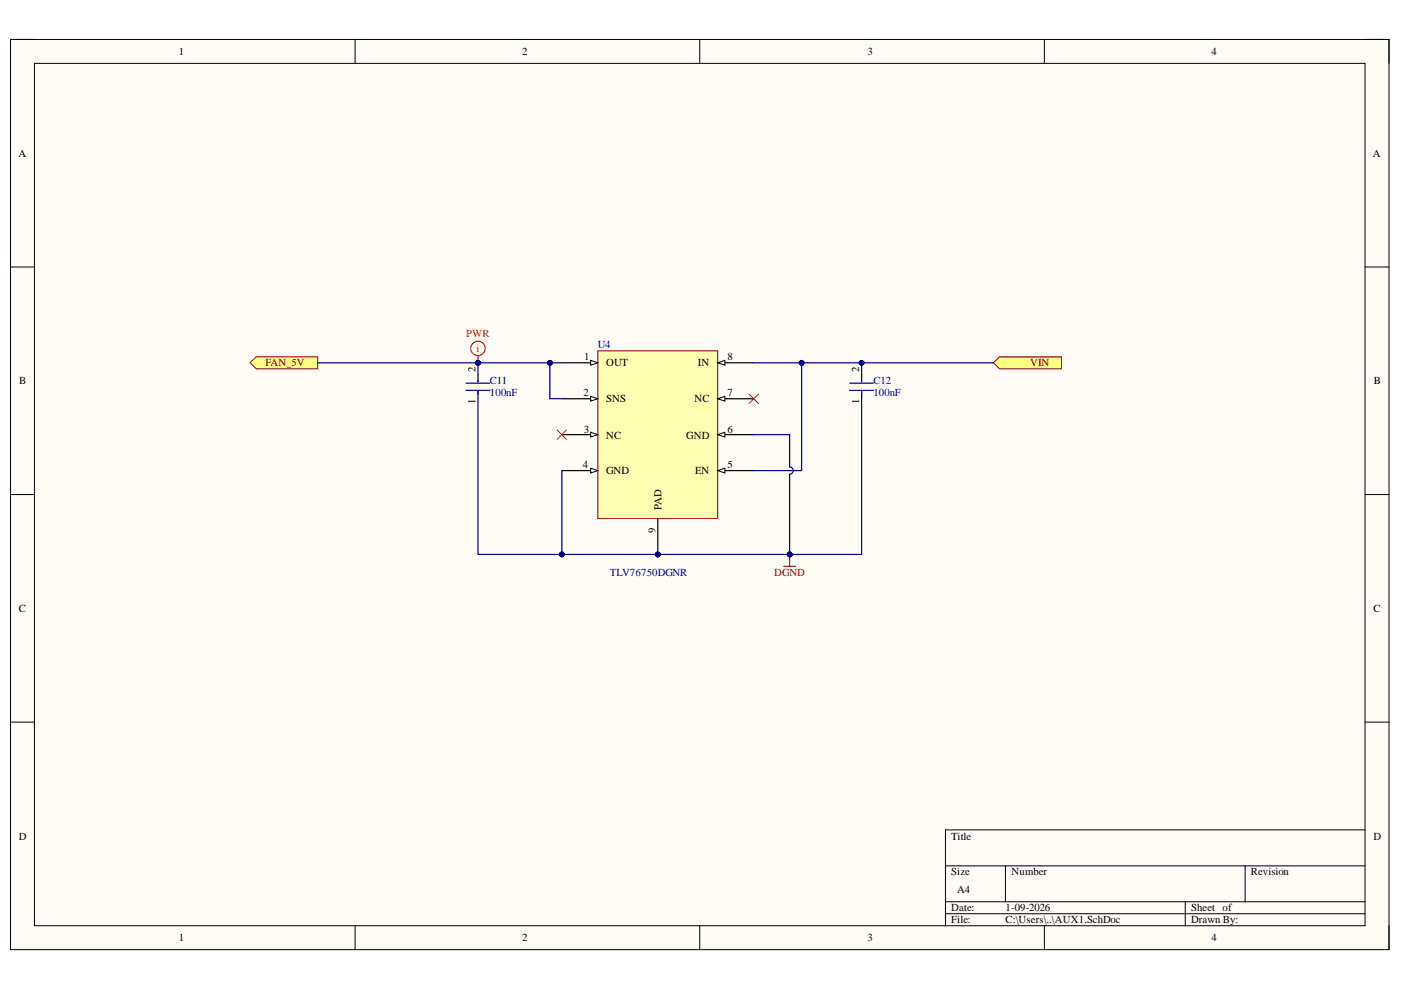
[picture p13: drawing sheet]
<svg xmlns="http://www.w3.org/2000/svg" width="297mm" height="210mm" viewBox="0 0 297 210" stroke-linecap="round" stroke-linejoin="round" font-family="sans-serif">
<defs><g id="words">
<g font-size="2.3">
<text x="37.9" y="11.7">1</text>
<text x="110.7" y="11.7">2</text>
<text x="183.9" y="11.7">3</text>
<text x="256.8" y="11.7">4</text>
<text x="3.9" y="33.3">A</text>
<text x="291.1" y="33.3">A</text>
<text x="123.8" y="76.4">1</text>
<text x="128.5" y="77.7">OUT</text>
<text x="148" y="77.7">IN</text>
<text x="154.2" y="76.4">8</text>
<text x="4.1" y="81.5">B</text>
<text x="100.8" y="79" transform="rotate(-90 100.8 79)">2</text>
<text x="182.1" y="79" transform="rotate(-90 182.1 79)">2</text>
<text x="291.3" y="81.5">B</text>
<text x="100.8" y="85.6" transform="rotate(-90 100.8 85.6)">1</text>
<text x="123.7" y="84">2</text>
<text x="128.5" y="85.3">SNS</text>
<text x="147.3" y="85.3">NC</text>
<text x="154.2" y="84">7</text>
<text x="182.1" y="85.6" transform="rotate(-90 182.1 85.6)">1</text>
<text x="123.8" y="91.7">3</text>
<text x="128.5" y="93">NC</text>
<text x="145.5" y="93">GND</text>
<text x="154.2" y="91.7">6</text>
<text x="123.6" y="99.3">4</text>
<text x="128.5" y="100.6">GND</text>
<text x="147.4" y="100.6">EN</text>
<text x="154.2" y="99.3">5</text>
<text x="139" y="113" transform="rotate(-90 139 113)">9</text>
<text x="140.3" y="108.1" transform="rotate(-90 140.3 108.1)">PAD</text>
<text x="4" y="129.8">C</text>
<text x="291.2" y="129.8">C</text>
<text x="4" y="178">D</text>
<text x="201.7" y="178">Title</text>
<text x="291.2" y="178">D</text>
<text x="201.7" y="185.6">Size</text>
<text x="214.4" y="185.6">Number</text>
<text x="265.2" y="185.6">Revision</text>
<text x="202.9" y="189.4">A4</text>
<text x="201.7" y="193.2">Date:</text>
<text x="201.7" y="195.8">File:</text>
<text x="213.2" y="193.2">1-09-2026</text>
<text x="213.2" y="195.8">C:\Users\..\AUX1.SchDoc</text>
<text x="252.5" y="193.2">Sheet of</text>
<text x="252.5" y="195.8">Drawn By:</text>
<text x="37.9" y="199.6">1</text>
<text x="110.7" y="199.6">2</text>
<text x="183.9" y="199.6">3</text>
<text x="256.8" y="199.6">4</text>
</g>
<g font-size="2.3" fill="#f00">
<text x="98.8" y="71.3">PWR</text>
<text x="101" y="74.6">i</text>
</g>
<g font-size="2.3" fill="#800000">
<text x="56.3" y="77.7">FAN_5V</text>
<text x="218.4" y="77.7">VIN</text>
<text x="164.1" y="122.1">DGND</text>
</g>
<g font-size="2.3" fill="#000080">
<text x="126.7" y="73.9">U4</text>
<text x="103.9" y="81.5">C11</text>
<text x="185.2" y="81.5">C12</text>
<text x="103.9" y="84">100nF</text>
<text x="185.2" y="84">100nF</text>
<text x="129.3" y="122.1">TLV76750DGNR</text>
</g>
</g></defs>
<path d="M2.2 8.4h292.3v192.9h-292.3z" fill-rule="evenodd" fill="#fffcf8"/>
<path d="M2.2 8.4h292.3v192.9h-292.3z" fill="none" stroke="#000" stroke-width=".21"/>
<path d="M7.3 13.4h282.1v182.9h-282.1z" fill-rule="evenodd" fill="#fffcf8"/>
<g fill="none" stroke="#000" stroke-width=".21">
<path d="M2.2 8.4h5.1M7.3 13.4h282.1v182.9h-282.1zM75.3 8.4v5M148.4 8.4v5M221.4 8.4v5M289.4 8.4h5.1v5M2.2 56.6h5.1M289.4 56.6h5.1M2.2 104.9h5.1M289.4 104.9h5.1M2.2 153.1h5.1M289.4 153.1h5.1"/>
<path d="M289.4 176h-88.9v20.3M75.3 196.3v5M148.4 196.3v5M200.5 183.6h88.9M200.5 191.2h88.9M200.5 193.7h88.9M213.2 183.6v7.6M221.4 196.3v5M251.3 191.2v5.1M264 183.6v7.6M294.5 196.3v5"/>
</g>
<circle cx="139.5" cy="117.6" r=".51" fill="#000080"/>
<circle cx="139.5" cy="117.6" r=".51" fill="none" stroke="#000080" stroke-width=".21"/>
<path d="M126.8 74.4h25.4v35.5h-25.4z" fill-rule="evenodd" fill="#ffffb0"/>
<path d="M126.8 74.4h25.4v35.5h-25.4z" fill="none" stroke="#800000" stroke-width=".21"/>
<path d="M119.1 76.9h7.7" fill="none" stroke="#000" stroke-width=".25"/>
<path d="M125.2 76.4l1.6 .5-1.6 .5z" fill="#f8fcff"/>
<path d="M125.2 76.4l1.6 .5-1.6 .5z" fill="none" stroke="#000" stroke-width=".21"/>
<path d="M119.1 84.5h7.7" fill="none" stroke="#000" stroke-width=".25"/>
<path d="M125.2 84l1.6 .5-1.6 .5z" fill="#f8fcff"/>
<path d="M125.2 84l1.6 .5-1.6 .5z" fill="none" stroke="#000" stroke-width=".21"/>
<path d="M119.1 92.2h7.7" fill="none" stroke="#000" stroke-width=".25"/>
<path d="M125.2 91.6l1.6 .6-1.6 .5z" fill="#f8fcff"/>
<path d="M125.2 91.6l1.6 .6-1.6 .5z" fill="none" stroke="#000" stroke-width=".21"/>
<path d="M119.1 99.8h7.7" fill="none" stroke="#000" stroke-width=".25"/>
<path d="M125.2 99.3l1.6 .5-1.6 .5z" fill="#f8fcff"/>
<path d="M125.2 99.3l1.6 .5-1.6 .5z" fill="none" stroke="#000" stroke-width=".21"/>
<path d="M152.2 99.8h7.6" fill="none" stroke="#000" stroke-width=".25"/>
<path d="M152.2 99.8l1.5-.5v1z" fill="#f8fcff"/>
<path d="M152.2 99.8l1.5-.5v1z" fill="none" stroke="#000" stroke-width=".21"/>
<path d="M152.2 92.2h7.6" fill="none" stroke="#000" stroke-width=".25"/>
<path d="M152.2 92.2l1.5-.6v1.1z" fill="#f8fcff"/>
<path d="M152.2 92.2l1.5-.6v1.1z" fill="none" stroke="#000" stroke-width=".21"/>
<path d="M152.2 84.5h7.6" fill="none" stroke="#000" stroke-width=".25"/>
<path d="M152.2 84.5l1.5-.5v1z" fill="#f8fcff"/>
<path d="M152.2 84.5l1.5-.5v1z" fill="none" stroke="#000" stroke-width=".21"/>
<path d="M152.2 76.9h7.6" fill="none" stroke="#000" stroke-width=".25"/>
<path d="M152.2 76.9l1.5-.5v1z" fill="#f8fcff"/>
<path d="M152.2 76.9l1.5-.5v1z" fill="none" stroke="#000" stroke-width=".21"/>
<path d="M139.5 109.9v7.7" fill="none" stroke="#000" stroke-width=".25"/>
<circle cx="139.5" cy="117.6" r=".51" fill="#000080"/>
<circle cx="139.5" cy="117.6" r=".51" fill="none" stroke="#000080" stroke-width=".21"/>
<path d="M101.3 79.5v1.5M182.7 79.5v1.5M101.3 82.8v1.7M182.7 82.8v1.7" fill="none" stroke="#000" stroke-width=".25"/>
<path d="M98.8 81.2h5.1M98.8 82.8h5.1M101.3 80.7v.3M101.3 82.8v.7M180.1 82.8h5.1M180.1 81.2h5.1M182.7 80.7v.3M182.7 82.8v.7" fill="none" stroke="#00f" stroke-width=".25"/>
<path d="M167.4 117.6v2.5M166.2 120.1h2.5" fill="none" stroke="#800000" stroke-width=".25"/>
<circle cx="167.4" cy="117.6" r=".51" fill="#000080"/>
<circle cx="167.4" cy="117.6" r=".51" fill="none" stroke="#000080" stroke-width=".21"/>
<path d="M210.6 76.9l1.3-1.2h13.1v2.5h-13.1z" fill-rule="evenodd" fill="#ffff80"/>
<path d="M210.6 76.9l1.3-1.2h13.1v2.5h-13.1z" fill="none" stroke="#800000" stroke-width=".21"/>
<path d="M53.1 76.9l1.2-1.2h13.1v2.5h-13.1z" fill-rule="evenodd" fill="#ffff80"/>
<path d="M53.1 76.9l1.2-1.2h13.1v2.5h-13.1z" fill="none" stroke="#800000" stroke-width=".21"/>
<path d="M118.1 91.1l2 2.1M120.1 91.1l-2 2.1M158.8 83.5l2 2.1M160.8 83.5l-2 2.1" fill="none" stroke="#f00" stroke-width=".21"/>
<g fill="none" stroke="#f00" stroke-width=".25">
<path d="M101.3 75.4v1.5"/>
<circle cx="101.3" cy="73.9" r="1.52"/>
</g>
<circle cx="101.3" cy="76.9" r=".51" fill="#000080"/>
<circle cx="101.3" cy="76.9" r=".51" fill="none" stroke="#000080" stroke-width=".21"/>
<path d="M119.1 76.9h-17.8v2.6" fill="none" stroke="#000080" stroke-width=".25"/>
<circle cx="116.6" cy="76.9" r=".51" fill="#000080"/>
<circle cx="116.6" cy="76.9" r=".51" fill="none" stroke="#000080" stroke-width=".21"/>
<circle cx="101.3" cy="76.9" r=".51" fill="#000080"/>
<circle cx="101.3" cy="76.9" r=".51" fill="none" stroke="#000080" stroke-width=".21"/>
<path d="M116.6 76.9v7.6h2.5" fill="none" stroke="#000080" stroke-width=".25"/>
<circle cx="116.6" cy="76.9" r=".51" fill="#000080"/>
<circle cx="116.6" cy="76.9" r=".51" fill="none" stroke="#000080" stroke-width=".21"/>
<path d="M170 76.9v22.9h-10.2" fill="none" stroke="#000080" stroke-width=".25"/>
<circle cx="170" cy="76.9" r=".51" fill="#000080"/>
<circle cx="170" cy="76.9" r=".51" fill="none" stroke="#000080" stroke-width=".21"/>
<path d="M182.7 76.9v2.6" fill="none" stroke="#000080" stroke-width=".25"/>
<circle cx="182.7" cy="76.9" r=".51" fill="#000080"/>
<circle cx="182.7" cy="76.9" r=".51" fill="none" stroke="#000080" stroke-width=".21"/>
<path d="M182.7 84.5v33.1h-15.3" fill="none" stroke="#000080" stroke-width=".25"/>
<circle cx="167.4" cy="117.6" r=".51" fill="#000080"/>
<circle cx="167.4" cy="117.6" r=".51" fill="none" stroke="#000080" stroke-width=".21"/>
<path d="M101.3 84.5v33.1h17.8" fill="none" stroke="#000080" stroke-width=".25"/>
<circle cx="119.1" cy="117.6" r=".51" fill="#000080"/>
<circle cx="119.1" cy="117.6" r=".51" fill="none" stroke="#000080" stroke-width=".21"/>
<path d="M67.4 76.9h33.9" fill="none" stroke="#000080" stroke-width=".25"/>
<circle cx="101.3" cy="76.9" r=".51" fill="#000080"/>
<circle cx="101.3" cy="76.9" r=".51" fill="none" stroke="#000080" stroke-width=".21"/>
<path d="M159.8 76.9h50.8" fill="none" stroke="#000080" stroke-width=".25"/>
<circle cx="182.7" cy="76.9" r=".51" fill="#000080"/>
<circle cx="182.7" cy="76.9" r=".51" fill="none" stroke="#000080" stroke-width=".21"/>
<circle cx="170" cy="76.9" r=".51" fill="#000080"/>
<circle cx="170" cy="76.9" r=".51" fill="none" stroke="#000080" stroke-width=".21"/>
<path d="M159.8 92.2h7.6v6.8a.76 .76 0 0 1 .8 .8 .76 .76 0 0 1-.8 .7v17.1h-48.3v-17.8" fill="none" stroke="#000080" stroke-width=".25"/>
<circle cx="119.1" cy="117.6" r=".51" fill="#000080"/>
<circle cx="119.1" cy="117.6" r=".51" fill="none" stroke="#000080" stroke-width=".21"/>
<circle cx="139.5" cy="117.6" r=".51" fill="#000080"/>
<circle cx="139.5" cy="117.6" r=".51" fill="none" stroke="#000080" stroke-width=".21"/>
<circle cx="167.4" cy="117.6" r=".51" fill="#000080"/>
<circle cx="167.4" cy="117.6" r=".51" fill="none" stroke="#000080" stroke-width=".21"/>
<use href="#words"/>
</svg>
